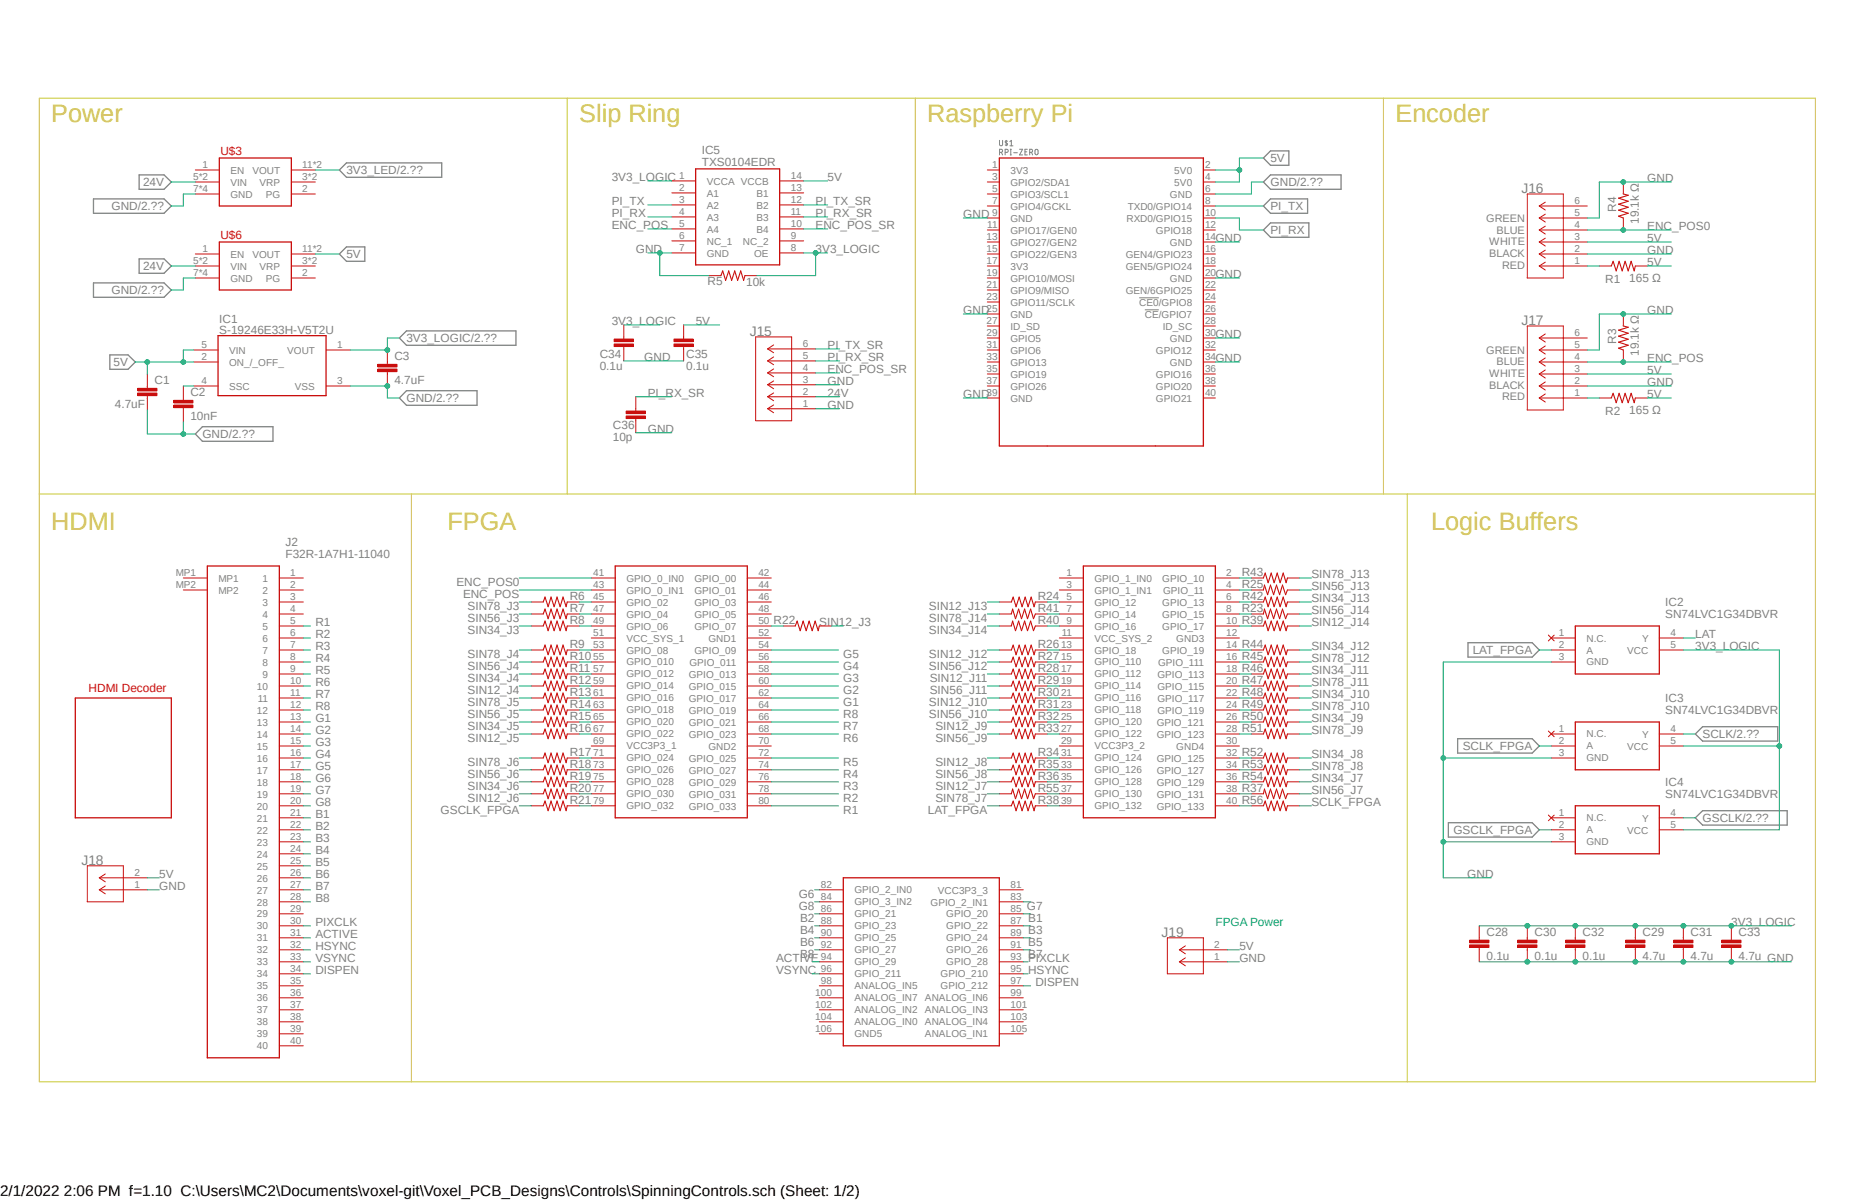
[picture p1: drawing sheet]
<svg xmlns="http://www.w3.org/2000/svg" width="432mm" height="279mm" viewBox="0 0 432 279" stroke-linecap="round" stroke-linejoin="round" font-family="sans-serif">
<defs><g id="words">
<g font-size="5.9" fill="#c8c832">
<text x="11.9" y="28.4">Power</text>
<text x="134.8" y="28.4">Slip Ring</text>
<text x="215.9" y="28.4">Raspberry Pi</text>
<text x="324.8" y="28.4">Encoder</text>
<text x="11.9" y="123.4">HDMI</text>
<text x="104.1" y="123.4">FPGA</text>
<text x="333.2" y="123.4">Logic Buffers</text>
</g>
<text font-size="3.6" x="0" y="278.4">2/1/2022 2:06 PM f=1.10 C:\Users\MC2\Documents\voxel-git\Voxel_PCB_Designs\Controls\SpinningControls.sch (Sheet: 1/2)</text>
<g font-size="3.2" fill="#808080">
<text x="354.2" y="44.9">J16</text>
<text x="354.2" y="75.6">J17</text>
<text x="174.5" y="78.2">J15</text>
<text x="19" y="201.3">J18</text>
<text x="270.4" y="218.1">J19</text>
</g>
<g font-size="2.8" fill="#c90d0c">
<text x="51.3" y="36">U$3</text>
<text x="51.3" y="55.5">U$6</text>
<text x="20.6" y="161.1">HDMI Decoder</text>
</g>
<g font-size="2.8" fill="#808080">
<text x="163.4" y="35.8">IC5</text>
<text x="80.6" y="40.6">3V3_LED/2.??</text>
<text x="163.4" y="38.6">TXS0104EDR</text>
<text x="295.7" y="37.8">5V</text>
<text x="33.3" y="43.3">24V</text>
<text x="142.4" y="42.1">3V3_LOGIC</text>
<text x="142.4" y="47.7">PI_TX</text>
<text x="189.9" y="47.7">PI_TX_SR</text>
<text x="192.7" y="42.1">5V</text>
<text x="295.7" y="43.4">GND/2.??</text>
<text x="383.5" y="42.4">GND</text>
<text x="25.9" y="48.9">GND/2.??</text>
<text x="142.4" y="50.5">PI_RX</text>
<text x="142.4" y="53.3">ENC_POS</text>
<text x="189.9" y="50.5">PI_RX_SR</text>
<text x="189.9" y="53.3">ENC_POS_SR</text>
<text x="224.2" y="50.8">GND</text>
<text x="295.7" y="48.9">PI_TX</text>
<text x="376.2" y="49.4" transform="rotate(-90 376.2 49.4)">R4</text>
<text x="381.5" y="52.2" transform="rotate(-90 381.5 52.2)">19.1k Ω</text>
<text x="383.5" y="53.6">ENC_POS0</text>
<text x="148" y="58.9">GND</text>
<text x="189.9" y="58.9">3V3_LOGIC</text>
<text x="282.9" y="56.3">GND</text>
<text x="295.7" y="54.5">PI_RX</text>
<text x="383.5" y="59.1">GND</text>
<text x="383.5" y="56.3">5V</text>
<text x="33.3" y="62.9">24V</text>
<text x="80.6" y="60.1">5V</text>
<text x="282.9" y="64.7">GND</text>
<text x="373.7" y="65.9">R1</text>
<text x="379.3" y="65.6">165 Ω</text>
<text x="383.5" y="61.9">5V</text>
<text x="25.9" y="68.5">GND/2.??</text>
<text x="164.7" y="66.5">R5</text>
<text x="173.7" y="66.7">10k</text>
<text x="51.1" y="77.7">S-19246E33H-V5T2U</text>
<text x="51.1" y="75.2">IC1</text>
<text x="142.4" y="75.6">3V3_LOGIC</text>
<text x="162" y="75.6">5V</text>
<text x="224.2" y="73.1">GND</text>
<text x="383.5" y="73.1">GND</text>
<text x="91.8" y="83.9">C3</text>
<text x="94.6" y="79.7">3V3_LOGIC/2.??</text>
<text x="139.6" y="83.3">C34</text>
<text x="159.7" y="83.3">C35</text>
<text x="192.7" y="81.2">PI_TX_SR</text>
<text x="282.9" y="78.7">GND</text>
<text x="376.2" y="80.1" transform="rotate(-90 376.2 80.1)">R3</text>
<text x="381.5" y="82.9" transform="rotate(-90 381.5 82.9)">19.1k Ω</text>
<text x="26.5" y="85.3">5V</text>
<text x="36" y="89.5">C1</text>
<text x="91.8" y="89.5">4.7uF</text>
<text x="139.6" y="86.1">0.1u</text>
<text x="149.9" y="84">GND</text>
<text x="159.7" y="86.1">0.1u</text>
<text x="192.7" y="89.6">GND</text>
<text x="192.7" y="84">PI_RX_SR</text>
<text x="192.7" y="86.8">ENC_POS_SR</text>
<text x="282.9" y="84.3">GND</text>
<text x="383.5" y="89.9">GND</text>
<text x="383.5" y="87.1">5V</text>
<text x="383.5" y="84.3">ENC_POS</text>
<text x="26.8" y="95">4.7uF</text>
<text x="44.3" y="92.2">C2</text>
<text x="94.6" y="93.6">GND/2.??</text>
<text x="150.8" y="92.4">PI_RX_SR</text>
<text x="192.7" y="92.4">24V</text>
<text x="192.7" y="95.2">GND</text>
<text x="224.2" y="92.7">GND</text>
<text x="383.5" y="92.7">5V</text>
<text x="44.3" y="97.8">10nF</text>
<text x="142.7" y="99.8">C36</text>
<text x="150.8" y="100.8">GND</text>
<text x="373.7" y="96.6">R2</text>
<text x="379.3" y="96.3">165 Ω</text>
<text x="47.1" y="102">GND/2.??</text>
<text x="142.7" y="102.6">10p</text>
<text x="66.4" y="130">F32R-1A7H1-11040</text>
<text x="66.4" y="127.2">J2</text>
<text x="106.3" y="136.5">ENC_POS0</text>
<text x="289.1" y="134">R43</text>
<text x="289.1" y="136.8">R25</text>
<text x="305.3" y="134.6">SIN78_J13</text>
<text x="305.3" y="137.4">SIN56_J13</text>
<text x="107.8" y="139.3">ENC_POS</text>
<text x="108.8" y="142.1">SIN78_J3</text>
<text x="132.6" y="139.6">R6</text>
<text x="132.6" y="142.4">R7</text>
<text x="216.2" y="142.1">SIN12_J13</text>
<text x="241.6" y="142.4">R41</text>
<text x="241.6" y="139.6">R24</text>
<text x="289" y="139.6">R42</text>
<text x="289.1" y="142.4">R23</text>
<text x="305.3" y="143">SIN56_J14</text>
<text x="305.3" y="140.2">SIN34_J13</text>
<text x="387.6" y="143.9">SN74LVC1G34DBVR</text>
<text x="387.6" y="141.1">IC2</text>
<text x="73.4" y="145.8">R1</text>
<text x="73.4" y="148.5">R2</text>
<text x="108.8" y="147.7">SIN34_J3</text>
<text x="108.8" y="144.9">SIN56_J3</text>
<text x="132.6" y="145.2">R8</text>
<text x="180.1" y="145.2">R22</text>
<text x="190.7" y="145.8">SIN12_J3</text>
<text x="216.2" y="144.9">SIN78_J14</text>
<text x="216.2" y="147.7">SIN34_J14</text>
<text x="241.6" y="145.2">R40</text>
<text x="289.1" y="145.2">R39</text>
<text x="305.3" y="145.8">SIN12_J14</text>
<text x="394.6" y="148.5">LAT</text>
<text x="73.4" y="151.3">R3</text>
<text x="73.4" y="154.1">R4</text>
<text x="108.8" y="153.3">SIN78_J4</text>
<text x="132.6" y="150.8">R9</text>
<text x="132.6" y="153.6">R10</text>
<text x="196.3" y="153.3">G5</text>
<text x="216.2" y="153.3">SIN12_J12</text>
<text x="241.6" y="150.8">R26</text>
<text x="241.6" y="153.6">R27</text>
<text x="289.1" y="150.8">R44</text>
<text x="289.1" y="153.6">R45</text>
<text x="305.3" y="154.1">SIN78_J12</text>
<text x="305.3" y="151.3">SIN34_J12</text>
<text x="342.8" y="152.3">LAT_FPGA</text>
<text x="394.6" y="151.3">3V3_LOGIC</text>
<text x="73.4" y="156.9">R5</text>
<text x="73.4" y="159.7">R6</text>
<text x="108.8" y="158.9">SIN34_J4</text>
<text x="108.8" y="156.1">SIN56_J4</text>
<text x="108.8" y="161.7">SIN12_J4</text>
<text x="132.6" y="156.4">R11</text>
<text x="132.6" y="159.2">R12</text>
<text x="132.6" y="162">R13</text>
<text x="196.3" y="158.9">G3</text>
<text x="196.3" y="161.7">G2</text>
<text x="196.3" y="156.1">G4</text>
<text x="216.2" y="156.1">SIN56_J12</text>
<text x="216.4" y="161.7">SIN56_J11</text>
<text x="216.4" y="158.9">SIN12_J11</text>
<text x="241.6" y="156.4">R28</text>
<text x="241.6" y="159.2">R29</text>
<text x="241.6" y="162">R30</text>
<text x="289.1" y="156.4">R46</text>
<text x="289.1" y="159.2">R47</text>
<text x="289.1" y="162">R48</text>
<text x="305.3" y="159.7">SIN78_J11</text>
<text x="305.3" y="156.9">SIN34_J11</text>
<text x="73.4" y="162.5">R7</text>
<text x="73.4" y="165.3">R8</text>
<text x="108.8" y="164.5">SIN78_J5</text>
<text x="108.8" y="167.3">SIN56_J5</text>
<text x="132.6" y="164.8">R14</text>
<text x="132.6" y="167.6">R15</text>
<text x="196.3" y="167.3">R8</text>
<text x="196.3" y="164.5">G1</text>
<text x="216.2" y="167.3">SIN56_J10</text>
<text x="216.2" y="164.5">SIN12_J10</text>
<text x="241.6" y="164.8">R31</text>
<text x="241.6" y="167.6">R32</text>
<text x="289" y="167.6">R50</text>
<text x="289.1" y="164.8">R49</text>
<text x="305.3" y="165.3">SIN78_J10</text>
<text x="305.3" y="162.5">SIN34_J10</text>
<text x="387.6" y="166.3">SN74LVC1G34DBVR</text>
<text x="387.6" y="163.5">IC3</text>
<text x="73.4" y="168.1">G1</text>
<text x="73.4" y="173.7">G3</text>
<text x="73.4" y="170.9">G2</text>
<text x="108.8" y="170.1">SIN34_J5</text>
<text x="108.8" y="172.8">SIN12_J5</text>
<text x="132.6" y="170.3">R16</text>
<text x="196.3" y="170.1">R7</text>
<text x="196.3" y="172.8">R6</text>
<text x="217.8" y="170.1">SIN12_J9</text>
<text x="217.8" y="172.8">SIN56_J9</text>
<text x="241.6" y="170.3">R33</text>
<text x="289.1" y="170.3">R51</text>
<text x="305.3" y="168.1">SIN34_J9</text>
<text x="305.3" y="170.9">SIN78_J9</text>
<text x="396.3" y="171.9">SCLK/2.??</text>
<text x="73.4" y="179.3">G5</text>
<text x="73.4" y="176.5">G4</text>
<text x="108.8" y="178.4">SIN78_J6</text>
<text x="132.6" y="175.9">R17</text>
<text x="132.6" y="178.7">R18</text>
<text x="196.3" y="178.4">R5</text>
<text x="217.8" y="178.4">SIN12_J8</text>
<text x="241.6" y="175.9">R34</text>
<text x="241.6" y="178.7">R35</text>
<text x="289.1" y="175.9">R52</text>
<text x="289.1" y="178.7">R53</text>
<text x="305.3" y="179.3">SIN78_J8</text>
<text x="305.3" y="176.5">SIN34_J8</text>
<text x="340.5" y="174.6">SCLK_FPGA</text>
<text x="73.4" y="184.8">G7</text>
<text x="73.4" y="182">G6</text>
<text x="108.8" y="184">SIN34_J6</text>
<text x="108.8" y="181.2">SIN56_J6</text>
<text x="132.6" y="181.5">R19</text>
<text x="132.6" y="184.3">R20</text>
<text x="196.3" y="184">R3</text>
<text x="196.3" y="181.2">R4</text>
<text x="217.8" y="184">SIN12_J7</text>
<text x="217.8" y="181.2">SIN56_J8</text>
<text x="241.6" y="181.5">R36</text>
<text x="241.6" y="184.3">R55</text>
<text x="289.1" y="181.5">R54</text>
<text x="289.1" y="184.3">R37</text>
<text x="305.3" y="182">SIN34_J7</text>
<text x="305.3" y="184.8">SIN56_J7</text>
<text x="387.6" y="185.8">SN74LVC1G34DBVR</text>
<text x="387.6" y="183">IC4</text>
<text x="73.4" y="190.4">B1</text>
<text x="73.4" y="187.6">G8</text>
<text x="102.6" y="189.6">GSCLK_FPGA</text>
<text x="108.8" y="186.8">SIN12_J6</text>
<text x="132.6" y="187.1">R21</text>
<text x="196.3" y="189.6">R1</text>
<text x="196.3" y="186.8">R2</text>
<text x="216" y="189.6">LAT_FPGA</text>
<text x="217.8" y="186.8">SIN78_J7</text>
<text x="241.6" y="187.1">R38</text>
<text x="289.1" y="187.1">R56</text>
<text x="305.3" y="187.6">SCLK_FPGA</text>
<text x="396.3" y="191.4">GSCLK/2.??</text>
<text x="73.4" y="196">B3</text>
<text x="73.4" y="193.2">B2</text>
<text x="338.3" y="194.2">GSCLK_FPGA</text>
<text x="73.4" y="201.6">B5</text>
<text x="73.4" y="198.8">B4</text>
<text x="37.1" y="207.2">GND</text>
<text x="37.1" y="204.4">5V</text>
<text x="73.4" y="207.2">B7</text>
<text x="73.4" y="204.4">B6</text>
<text x="73.4" y="210">B8</text>
<text x="185.9" y="209.1">G6</text>
<text x="341.5" y="204.4">GND</text>
<text x="73.4" y="215.6">PIXCLK</text>
<text x="185.9" y="211.9">G8</text>
<text x="186.3" y="214.7">B2</text>
<text x="239" y="211.9">G7</text>
<text x="239.4" y="214.7">B1</text>
<text x="403" y="215.6">3V3_LOGIC</text>
<text x="73.4" y="218.4">ACTIVE</text>
<text x="73.4" y="221.1">HSYNC</text>
<text x="186.3" y="217.5">B4</text>
<text x="186.3" y="220.3">B6</text>
<text x="239.4" y="217.5">B3</text>
<text x="239.4" y="220.3">B5</text>
<text x="288.5" y="221.1">5V</text>
<text x="346" y="217.9">C28</text>
<text x="357.2" y="217.9">C30</text>
<text x="368.4" y="217.9">C32</text>
<text x="382.4" y="217.9">C29</text>
<text x="393.5" y="217.9">C31</text>
<text x="404.7" y="217.9">C33</text>
<text x="73.4" y="223.9">VSYNC</text>
<text x="73.4" y="226.7">DISPEN</text>
<text x="180.7" y="223.9">ACTIVE</text>
<text x="180.7" y="226.7">VSYNC</text>
<text x="186.3" y="223.1">B8</text>
<text x="239.3" y="223.9">PIXCLK</text>
<text x="239.3" y="226.7">HSYNC</text>
<text x="239.4" y="223.1">B7</text>
<text x="288.5" y="223.9">GND</text>
<text x="346" y="223.5">0.1u</text>
<text x="382.4" y="223.5">4.7u</text>
<text x="411.4" y="223.9">GND</text>
<text x="241" y="229.5">DISPEN</text>
</g>
<text font-size="2.8" fill="#0dab76" x="282.9" y="215.6">FPGA Power</text>
<g font-size="2.5" fill="#808080">
<text x="346" y="51.7">GREEN</text>
<text x="346.6" y="57.1">WHITE</text>
<text x="346.7" y="59.8">BLACK</text>
<text x="348.4" y="54.4">BLUE</text>
<text x="349.6" y="62.5">RED</text>
<text x="346" y="82.4">GREEN</text>
<text x="346.6" y="87.8">WHITE</text>
<text x="348.4" y="85.1">BLUE</text>
<text x="346.7" y="90.5">BLACK</text>
<text x="349.6" y="93.2">RED</text>
</g>
<g font-size="2.3" fill="#808080">
<text x="45" y="42">5*2</text>
<text x="47.2" y="39.2">1</text>
<text x="53.6" y="40.4">EN</text>
<text x="58.8" y="40.5">VOUT</text>
<text x="70.4" y="39.2">11*2</text>
<text x="70.4" y="42">3*2</text>
<text x="158.1" y="41.7">1</text>
<text x="184.1" y="41.7">14</text>
<text x="230.9" y="39.2">1</text>
<text x="230.9" y="42">3</text>
<text x="235.2" y="40.4">3V3</text>
<text x="273.4" y="40.5">5V0</text>
<text x="280.5" y="39.2">2</text>
<text x="280.5" y="42">4</text>
<text x="45" y="44.8">7*4</text>
<text x="53.6" y="43.2">VIN</text>
<text x="53.6" y="46">GND</text>
<text x="60.4" y="43.3">VRP</text>
<text x="61.8" y="46.1">PG</text>
<text x="70.4" y="44.8">2</text>
<text x="158.1" y="44.5">2</text>
<text x="158.1" y="47.3">3</text>
<text x="164.5" y="43">VCCA VCCB</text>
<text x="164.5" y="45.8">A1</text>
<text x="176.1" y="45.8">B1</text>
<text x="184.1" y="44.5">13</text>
<text x="184.1" y="47.3">12</text>
<text x="230.9" y="44.8">5</text>
<text x="230.9" y="47.6">7</text>
<text x="235.2" y="43.2">GPIO2/SDA1</text>
<text x="235.2" y="46">GPIO3/SCL1</text>
<text x="272.3" y="46.1">GND</text>
<text x="273.4" y="43.3">5V0</text>
<text x="280.5" y="44.8">6</text>
<text x="280.5" y="47.6">8</text>
<text x="366.5" y="47.6">6</text>
<text x="158.1" y="50.1">4</text>
<text x="158.1" y="52.9">5</text>
<text x="164.5" y="48.6">A2</text>
<text x="164.5" y="51.4">A3</text>
<text x="176.1" y="48.6">B2</text>
<text x="176.1" y="51.4">B3</text>
<text x="184.1" y="50.1">11</text>
<text x="184.1" y="52.9">10</text>
<text x="229.8" y="53.2">11</text>
<text x="230.9" y="50.4">9</text>
<text x="235.2" y="48.8">GPIO4/GCKL</text>
<text x="235.2" y="51.6">GND</text>
<text x="262.3" y="51.6">RXD0/GPIO15</text>
<text x="262.6" y="48.9">TXD0/GPIO14</text>
<text x="280.5" y="50.4">10</text>
<text x="280.5" y="53.2">12</text>
<text x="366.5" y="53.2">4</text>
<text x="366.5" y="50.4">5</text>
<text x="47.2" y="58.8">1</text>
<text x="53.6" y="60">EN</text>
<text x="70.4" y="58.8">11*2</text>
<text x="158.1" y="55.7">6</text>
<text x="158.1" y="58.5">7</text>
<text x="164.5" y="54.1">A4</text>
<text x="164.5" y="56.9">NC_1</text>
<text x="164.5" y="59.7">GND</text>
<text x="172.9" y="56.9">NC_2</text>
<text x="175.6" y="59.7">OE</text>
<text x="176.1" y="54.1">B4</text>
<text x="184.1" y="55.7">9</text>
<text x="184.1" y="58.5">8</text>
<text x="229.6" y="56">13</text>
<text x="229.6" y="58.8">15</text>
<text x="235.2" y="54.4">GPIO17/GEN0</text>
<text x="235.2" y="57.2">GPIO27/GEN2</text>
<text x="235.2" y="60">GPIO22/GEN3</text>
<text x="269.1" y="54.4">GPIO18</text>
<text x="272.3" y="57.2">GND</text>
<text x="280.5" y="56">14</text>
<text x="280.5" y="58.8">16</text>
<text x="366.5" y="58.8">2</text>
<text x="366.5" y="56">3</text>
<text x="45" y="61.6">5*2</text>
<text x="45" y="64.3">7*4</text>
<text x="53.6" y="62.8">VIN</text>
<text x="53.6" y="65.6">GND</text>
<text x="58.8" y="60">VOUT</text>
<text x="60.4" y="62.8">VRP</text>
<text x="61.8" y="65.6">PG</text>
<text x="70.4" y="61.6">3*2</text>
<text x="70.4" y="64.3">2</text>
<text x="229.6" y="61.6">17</text>
<text x="229.6" y="64.3">19</text>
<text x="235.2" y="62.8">3V3</text>
<text x="235.2" y="65.6">GPIO10/MOSI</text>
<text x="262" y="60">GEN4/GPIO23</text>
<text x="262" y="62.8">GEN5/GPIO24</text>
<text x="272.3" y="65.6">GND</text>
<text x="280.5" y="61.6">18</text>
<text x="280.5" y="64.3">20</text>
<text x="366.5" y="61.6">1</text>
<text x="229.6" y="67.1">21</text>
<text x="229.6" y="69.9">23</text>
<text x="235.2" y="68.4">GPIO9/MISO</text>
<text x="235.2" y="71.2">GPIO11/SCLK</text>
<text x="262" y="68.4">GEN/6GPIO25</text>
<text x="265.2" y="71.2">CE0/GPIO8</text>
<text x="280.5" y="67.1">22</text>
<text x="280.5" y="69.9">24</text>
<text x="229.6" y="72.7">25</text>
<text x="229.6" y="75.5">27</text>
<text x="235.2" y="74">GND</text>
<text x="235.2" y="76.8">ID_SD</text>
<text x="266.5" y="74">CE/GPIO7</text>
<text x="270.6" y="76.8">ID_SC</text>
<text x="280.5" y="72.7">26</text>
<text x="280.5" y="75.5">28</text>
<text x="46.9" y="83.9">2</text>
<text x="46.9" y="81.1">5</text>
<text x="53.3" y="82.3">VIN</text>
<text x="66.8" y="82.3">VOUT</text>
<text x="78.5" y="81.1">1</text>
<text x="186.9" y="83.6">5</text>
<text x="186.9" y="80.8">6</text>
<text x="229.6" y="78.3">29</text>
<text x="229.6" y="81.1">31</text>
<text x="229.6" y="83.9">33</text>
<text x="235.2" y="79.5">GPIO5</text>
<text x="235.2" y="82.3">GPIO6</text>
<text x="269.1" y="82.3">GPIO12</text>
<text x="272.3" y="79.5">GND</text>
<text x="280.5" y="78.3">30</text>
<text x="280.5" y="81.1">32</text>
<text x="280.5" y="83.9">34</text>
<text x="366.5" y="83.9">4</text>
<text x="366.5" y="81.1">5</text>
<text x="366.5" y="78.3">6</text>
<text x="46.9" y="89.5">4</text>
<text x="53.3" y="85.1">ON_/_OFF_</text>
<text x="78.5" y="89.5">3</text>
<text x="186.9" y="89.2">3</text>
<text x="186.9" y="86.4">4</text>
<text x="229.6" y="86.7">35</text>
<text x="229.6" y="89.5">37</text>
<text x="235.2" y="85.1">GPIO13</text>
<text x="235.2" y="87.9">GPIO19</text>
<text x="269.1" y="87.9">GPIO16</text>
<text x="272.3" y="85.1">GND</text>
<text x="280.5" y="86.7">36</text>
<text x="280.5" y="89.5">38</text>
<text x="366.5" y="89.5">2</text>
<text x="366.5" y="86.7">3</text>
<text x="53.3" y="90.7">SSC</text>
<text x="68.6" y="90.7">VSS</text>
<text x="186.9" y="94.8">1</text>
<text x="186.9" y="92">2</text>
<text x="229.6" y="92.3">39</text>
<text x="235.2" y="90.7">GPIO26</text>
<text x="235.2" y="93.5">GND</text>
<text x="269.1" y="90.7">GPIO20</text>
<text x="269.1" y="93.5">GPIO21</text>
<text x="280.5" y="92.3">40</text>
<text x="366.5" y="92.3">1</text>
<text x="40.9" y="134.2">MP1</text>
<text x="40.9" y="137">MP2</text>
<text x="50.8" y="135.4">MP1</text>
<text x="61.1" y="135.4">1</text>
<text x="67.6" y="134.2">1</text>
<text x="67.6" y="137">2</text>
<text x="138.1" y="134.2">41</text>
<text x="138.1" y="137">43</text>
<text x="145.8" y="135.4">GPIO_0_IN0</text>
<text x="161.6" y="135.4">GPIO_00</text>
<text x="176.5" y="134.2">42</text>
<text x="176.5" y="137">44</text>
<text x="248.3" y="134.2">1</text>
<text x="248.3" y="137">3</text>
<text x="254.8" y="135.4">GPIO_1_IN0</text>
<text x="270.6" y="135.4">GPIO_10</text>
<text x="285.5" y="134.2">2</text>
<text x="285.5" y="137">4</text>
<text x="50.8" y="138.2">MP2</text>
<text x="61.1" y="138.2">2</text>
<text x="61.1" y="141">3</text>
<text x="61.1" y="143.8">4</text>
<text x="67.6" y="139.8">3</text>
<text x="67.6" y="142.6">4</text>
<text x="138.1" y="139.8">45</text>
<text x="138.1" y="142.6">47</text>
<text x="145.8" y="138.2">GPIO_0_IN1</text>
<text x="145.8" y="141">GPIO_02</text>
<text x="145.8" y="143.8">GPIO_04</text>
<text x="161.6" y="138.2">GPIO_01</text>
<text x="161.6" y="141">GPIO_03</text>
<text x="161.6" y="143.8">GPIO_05</text>
<text x="176.5" y="139.8">46</text>
<text x="176.5" y="142.6">48</text>
<text x="248.3" y="139.8">5</text>
<text x="248.3" y="142.6">7</text>
<text x="254.8" y="138.2">GPIO_1_IN1</text>
<text x="254.8" y="141">GPIO_12</text>
<text x="254.8" y="143.8">GPIO_14</text>
<text x="270.6" y="141">GPIO_13</text>
<text x="270.6" y="143.8">GPIO_15</text>
<text x="270.7" y="138.2">GPIO_11</text>
<text x="285.5" y="139.8">6</text>
<text x="285.5" y="142.6">8</text>
<text x="61.1" y="146.6">5</text>
<text x="61.1" y="149.4">6</text>
<text x="67.6" y="145.4">5</text>
<text x="67.6" y="148.1">6</text>
<text x="138.1" y="145.4">49</text>
<text x="138.1" y="148.1">51</text>
<text x="145.8" y="146.6">GPIO_06</text>
<text x="145.8" y="149.4">VCC_SYS_1</text>
<text x="161.6" y="146.6">GPIO_07</text>
<text x="164.9" y="149.4">GND1</text>
<text x="176.5" y="145.4">50</text>
<text x="176.5" y="148.1">52</text>
<text x="247.1" y="148.1">11</text>
<text x="248.3" y="145.4">9</text>
<text x="254.8" y="146.6">GPIO_16</text>
<text x="254.8" y="149.4">VCC_SYS_2</text>
<text x="270.6" y="146.6">GPIO_17</text>
<text x="273.8" y="149.4">GND3</text>
<text x="285.5" y="145.4">10</text>
<text x="285.5" y="148.1">12</text>
<text x="362.8" y="148.1">1</text>
<text x="369.3" y="149.4">N.C.</text>
<text x="382.2" y="149.4">Y</text>
<text x="388.8" y="148.1">4</text>
<text x="61.1" y="152.2">7</text>
<text x="61.1" y="155">8</text>
<text x="67.6" y="150.9">7</text>
<text x="67.6" y="153.7">8</text>
<text x="138.1" y="150.9">53</text>
<text x="138.1" y="153.7">55</text>
<text x="145.8" y="152.2">GPIO_08</text>
<text x="145.8" y="154.9">GPIO_010</text>
<text x="160.5" y="155">GPIO_011</text>
<text x="161.6" y="152.2">GPIO_09</text>
<text x="176.5" y="150.9">54</text>
<text x="176.5" y="153.7">56</text>
<text x="247" y="150.9">13</text>
<text x="247" y="153.7">15</text>
<text x="254.8" y="152.2">GPIO_18</text>
<text x="254.8" y="154.9">GPIO_110</text>
<text x="269.6" y="155">GPIO_111</text>
<text x="270.6" y="152.2">GPIO_19</text>
<text x="285.5" y="150.9">14</text>
<text x="285.5" y="153.7">16</text>
<text x="362.8" y="150.9">2</text>
<text x="362.8" y="153.7">3</text>
<text x="369.3" y="152.2">A</text>
<text x="369.3" y="154.9">GND</text>
<text x="378.8" y="152.2">VCC</text>
<text x="388.8" y="150.9">5</text>
<text x="59.8" y="160.6">10</text>
<text x="61.1" y="157.8">9</text>
<text x="67.6" y="156.5">9</text>
<text x="67.6" y="159.3">10</text>
<text x="138.1" y="156.5">57</text>
<text x="138.1" y="159.3">59</text>
<text x="145.8" y="157.7">GPIO_012</text>
<text x="145.8" y="160.5">GPIO_014</text>
<text x="160.3" y="157.8">GPIO_013</text>
<text x="160.3" y="160.6">GPIO_015</text>
<text x="176.5" y="156.5">58</text>
<text x="176.5" y="159.3">60</text>
<text x="247" y="156.5">17</text>
<text x="247" y="159.3">19</text>
<text x="254.8" y="157.7">GPIO_112</text>
<text x="254.8" y="160.5">GPIO_114</text>
<text x="269.4" y="157.8">GPIO_113</text>
<text x="269.4" y="160.6">GPIO_115</text>
<text x="285.5" y="156.5">18</text>
<text x="285.5" y="159.3">20</text>
<text x="59.8" y="166.2">12</text>
<text x="60" y="163.4">11</text>
<text x="67.6" y="162.1">11</text>
<text x="67.6" y="164.9">12</text>
<text x="67.6" y="167.7">13</text>
<text x="138.1" y="162.1">61</text>
<text x="138.1" y="164.9">63</text>
<text x="138.1" y="167.7">65</text>
<text x="145.8" y="163.3">GPIO_016</text>
<text x="145.8" y="166.1">GPIO_018</text>
<text x="160.3" y="163.4">GPIO_017</text>
<text x="160.3" y="166.2">GPIO_019</text>
<text x="176.5" y="162.1">62</text>
<text x="176.5" y="164.9">64</text>
<text x="176.5" y="167.7">66</text>
<text x="247" y="162.1">21</text>
<text x="247" y="164.9">23</text>
<text x="247" y="167.7">25</text>
<text x="254.8" y="163.3">GPIO_116</text>
<text x="254.8" y="166.1">GPIO_118</text>
<text x="269.4" y="163.4">GPIO_117</text>
<text x="269.4" y="166.2">GPIO_119</text>
<text x="285.5" y="162.1">22</text>
<text x="285.5" y="164.9">24</text>
<text x="285.5" y="167.7">26</text>
<text x="59.8" y="169">13</text>
<text x="59.8" y="171.7">14</text>
<text x="67.6" y="170.5">14</text>
<text x="67.6" y="173.3">15</text>
<text x="138.1" y="170.5">67</text>
<text x="138.1" y="173.3">69</text>
<text x="145.8" y="168.9">GPIO_020</text>
<text x="145.8" y="171.7">GPIO_022</text>
<text x="160.3" y="169">GPIO_021</text>
<text x="160.3" y="171.7">GPIO_023</text>
<text x="176.5" y="170.5">68</text>
<text x="176.5" y="173.3">70</text>
<text x="247" y="170.5">27</text>
<text x="247" y="173.3">29</text>
<text x="254.8" y="168.9">GPIO_120</text>
<text x="254.8" y="171.7">GPIO_122</text>
<text x="269.2" y="169">GPIO_121</text>
<text x="269.2" y="171.7">GPIO_123</text>
<text x="285.5" y="170.5">28</text>
<text x="285.5" y="173.3">30</text>
<text x="362.8" y="170.5">1</text>
<text x="362.8" y="173.3">2</text>
<text x="369.3" y="171.7">N.C.</text>
<text x="382.2" y="171.7">Y</text>
<text x="388.8" y="170.5">4</text>
<text x="388.8" y="173.3">5</text>
<text x="59.8" y="174.5">15</text>
<text x="59.8" y="177.3">16</text>
<text x="67.6" y="176.1">16</text>
<text x="67.6" y="178.9">17</text>
<text x="138.1" y="176.1">71</text>
<text x="138.1" y="178.9">73</text>
<text x="145.8" y="174.5">VCC3P3_1</text>
<text x="145.8" y="177.3">GPIO_024</text>
<text x="160.3" y="177.3">GPIO_025</text>
<text x="164.9" y="174.5">GND2</text>
<text x="176.5" y="176.1">72</text>
<text x="176.5" y="178.9">74</text>
<text x="247" y="176.1">31</text>
<text x="247" y="178.9">33</text>
<text x="254.8" y="174.5">VCC3P3_2</text>
<text x="254.8" y="177.3">GPIO_124</text>
<text x="269.2" y="177.3">GPIO_125</text>
<text x="273.8" y="174.5">GND4</text>
<text x="285.5" y="176.1">32</text>
<text x="285.5" y="178.9">34</text>
<text x="362.8" y="176.1">3</text>
<text x="369.3" y="174.5">A</text>
<text x="369.3" y="177.3">GND</text>
<text x="378.8" y="174.5">VCC</text>
<text x="59.8" y="180.1">17</text>
<text x="59.8" y="182.9">18</text>
<text x="59.8" y="185.7">19</text>
<text x="67.6" y="181.7">18</text>
<text x="67.6" y="184.4">19</text>
<text x="138.1" y="181.7">75</text>
<text x="138.1" y="184.4">77</text>
<text x="145.8" y="180.1">GPIO_026</text>
<text x="145.8" y="182.9">GPIO_028</text>
<text x="145.8" y="185.7">GPIO_030</text>
<text x="160.3" y="180.1">GPIO_027</text>
<text x="160.3" y="182.9">GPIO_029</text>
<text x="160.3" y="185.7">GPIO_031</text>
<text x="176.5" y="181.7">76</text>
<text x="176.5" y="184.4">78</text>
<text x="247" y="181.7">35</text>
<text x="247" y="184.4">37</text>
<text x="254.8" y="180.1">GPIO_126</text>
<text x="254.8" y="182.9">GPIO_128</text>
<text x="254.8" y="185.7">GPIO_130</text>
<text x="269.2" y="180.1">GPIO_127</text>
<text x="269.2" y="182.9">GPIO_129</text>
<text x="269.2" y="185.7">GPIO_131</text>
<text x="285.5" y="181.7">36</text>
<text x="285.5" y="184.4">38</text>
<text x="59.8" y="188.5">20</text>
<text x="59.8" y="191.3">21</text>
<text x="67.6" y="187.2">20</text>
<text x="67.6" y="190">21</text>
<text x="138.1" y="187.2">79</text>
<text x="145.8" y="188.5">GPIO_032</text>
<text x="160.3" y="188.5">GPIO_033</text>
<text x="176.5" y="187.2">80</text>
<text x="247" y="187.2">39</text>
<text x="254.8" y="188.5">GPIO_132</text>
<text x="269.2" y="188.5">GPIO_133</text>
<text x="285.5" y="187.2">40</text>
<text x="362.8" y="190">1</text>
<text x="369.3" y="191.3">N.C.</text>
<text x="382.2" y="191.3">Y</text>
<text x="388.8" y="190">4</text>
<text x="59.8" y="194.1">22</text>
<text x="59.8" y="196.9">23</text>
<text x="67.6" y="192.8">22</text>
<text x="67.6" y="195.6">23</text>
<text x="362.8" y="192.8">2</text>
<text x="362.8" y="195.6">3</text>
<text x="369.3" y="194.1">A</text>
<text x="369.3" y="196.9">GND</text>
<text x="378.8" y="194.1">VCC</text>
<text x="388.8" y="192.8">5</text>
<text x="59.8" y="199.7">24</text>
<text x="59.8" y="202.5">25</text>
<text x="67.6" y="198.4">24</text>
<text x="67.6" y="201.2">25</text>
<text x="31.3" y="206.8">1</text>
<text x="31.3" y="204">2</text>
<text x="59.8" y="205.3">26</text>
<text x="59.8" y="208.1">27</text>
<text x="67.6" y="204">26</text>
<text x="67.6" y="206.8">27</text>
<text x="67.6" y="209.6">28</text>
<text x="191.1" y="206.8">82</text>
<text x="191.1" y="209.6">84</text>
<text x="198.9" y="208">GPIO_2_IN0</text>
<text x="218.3" y="208.1">VCC3P3_3</text>
<text x="235.2" y="206.8">81</text>
<text x="235.2" y="209.6">83</text>
<text x="59.8" y="210.9">28</text>
<text x="59.8" y="213.6">29</text>
<text x="67.6" y="212.4">29</text>
<text x="67.6" y="215.2">30</text>
<text x="191.1" y="212.4">86</text>
<text x="191.1" y="215.2">88</text>
<text x="198.9" y="210.8">GPIO_3_IN2</text>
<text x="198.9" y="213.6">GPIO_21</text>
<text x="216.6" y="210.9">GPIO_2_IN1</text>
<text x="220.3" y="213.6">GPIO_20</text>
<text x="235.2" y="212.4">85</text>
<text x="235.2" y="215.2">87</text>
<text x="59.8" y="216.4">30</text>
<text x="59.8" y="219.2">31</text>
<text x="59.8" y="222">32</text>
<text x="67.6" y="218">31</text>
<text x="67.6" y="220.8">32</text>
<text x="191.1" y="218">90</text>
<text x="191.1" y="220.8">92</text>
<text x="198.9" y="216.4">GPIO_23</text>
<text x="198.9" y="219.2">GPIO_25</text>
<text x="198.9" y="222">GPIO_27</text>
<text x="220.3" y="216.4">GPIO_22</text>
<text x="220.3" y="219.2">GPIO_24</text>
<text x="220.3" y="222">GPIO_26</text>
<text x="235.2" y="218">89</text>
<text x="235.2" y="220.8">91</text>
<text x="282.7" y="220.8">2</text>
<text x="59.8" y="224.8">33</text>
<text x="59.8" y="227.6">34</text>
<text x="67.6" y="223.6">33</text>
<text x="67.6" y="226.4">34</text>
<text x="191.1" y="223.6">94</text>
<text x="191.1" y="226.4">96</text>
<text x="198.9" y="224.8">GPIO_29</text>
<text x="198.9" y="227.6">GPIO_211</text>
<text x="219" y="227.6">GPIO_210</text>
<text x="220.3" y="224.8">GPIO_28</text>
<text x="235.2" y="223.6">93</text>
<text x="235.2" y="226.4">95</text>
<text x="282.7" y="223.6">1</text>
<text x="59.8" y="230.4">35</text>
<text x="59.8" y="233.2">36</text>
<text x="67.6" y="229.2">35</text>
<text x="67.6" y="231.9">36</text>
<text x="189.8" y="231.9">100</text>
<text x="191.1" y="229.2">98</text>
<text x="198.9" y="230.4">ANALOG_IN5</text>
<text x="198.9" y="233.2">ANALOG_IN7</text>
<text x="215.3" y="233.2">ANALOG_IN6</text>
<text x="219" y="230.4">GPIO_212</text>
<text x="235.2" y="229.2">97</text>
<text x="235.2" y="231.9">99</text>
<text x="59.8" y="236">37</text>
<text x="59.8" y="238.8">38</text>
<text x="67.6" y="234.7">37</text>
<text x="67.6" y="237.5">38</text>
<text x="189.8" y="234.7">102</text>
<text x="189.8" y="237.5">104</text>
<text x="198.9" y="236">ANALOG_IN2</text>
<text x="198.9" y="238.8">ANALOG_IN0</text>
<text x="215.3" y="236">ANALOG_IN3</text>
<text x="215.3" y="238.8">ANALOG_IN4</text>
<text x="235.2" y="234.7">101</text>
<text x="235.2" y="237.5">103</text>
<text x="59.8" y="241.6">39</text>
<text x="59.8" y="244.4">40</text>
<text x="67.6" y="240.3">39</text>
<text x="67.6" y="243.1">40</text>
<text x="189.8" y="240.3">106</text>
<text x="198.9" y="241.6">GND5</text>
<text x="215.3" y="241.6">ANALOG_IN1</text>
<text x="235.2" y="240.3">105</text>
</g>
</g></defs>
<path d="M9.1 22.4l413.6 229.6M422.7 22.4l-413.6 229.6" fill="none" stroke="#fff" stroke-width=".23"/>
<path d="M9.1 22.9h413.5v229h-413.5zM132 22.9v92.1M213.1 22.9v92.1M322 22.9v92.1M9.1 115h413.5M95.8 115v136.9M327.6 115v136.9" fill="none" stroke="#c8c832" stroke-width=".23"/>
<g fill="none" stroke="#808080" stroke-width=".23">
<path d="M232.7 32.7v1.1l.3 .2 .3-.2 .1-1.1M232.7 35.5h.3M233 35.5l.3-.2v-.4l-.6-.1v1.3M233.1 35.5l.3 .6M234 35.5l.7-.2-.2-.5h-.5v1.3M234.2 32.7v1.3M234.5 32.9h-.5v.2l.4 .3 .1 .3-.1 .1-.4-.1M235.1 33l.3-.3v1.3M235.1 34h.7M235.2 34.8h.2M235.2 36.1h.2M235.3 34.8v1.3"/>
<path d="M236 35.6h.8M237.3 34.8h.7l-.7 1.3h.7M238.6 35.3h.4M239.1 34.8h-.5v1.3h.5M239.7 35.5l.6-.2-.1-.5h-.5v1.3M240.1 35.5l.3 .6M241 34.9l.3-.1 .3 .1v1l-.3 .2-.3-.2zM265.2 69.3h4.5M266.5 72.1h3.2"/>
</g>
<g fill="none" stroke="#808080" stroke-width=".3">
<path d="M80.6 37.9h22.2v3.4h-22.2l-1.6-1.7zM294.1 36.8l1.6-1.7h4.3v3.4h-4.3zM21.8 46.3h16.4l1.7 1.7-1.7 1.7h-16.4zM32.4 40.7h5.8l1.7 1.7-1.7 1.7h-5.8zM80.6 57.5h4.3v3.3h-4.3l-1.6-1.7zM294.1 53.6l1.6-1.7h9v3.3h-9zM295.7 40.7h16.5v3.4h-16.5l-1.6-1.7zM295.7 46.3h8.7v3.4h-8.7l-1.6-1.7zM21.8 65.9h16.4l1.7 1.6-1.7 1.7h-16.4zM32.4 60.3h5.8l1.7 1.6-1.7 1.7h-5.8zM93 78.7l1.6-1.7h25.5v3.4h-25.5zM25.6 82.6h4.2l1.7 1.7-1.7 1.7h-4.2z"/>
<path d="M47.1 99.4h16.4v3.3h-16.4l-1.6-1.7zM94.6 91h16.4v3.4h-16.4l-1.6-1.7zM341.7 149.6h15l1.6 1.7-1.6 1.7h-15zM339.3 172h17.4l1.6 1.7-1.6 1.6h-17.4zM394.6 170.9l1.7-1.7h17.5v3.4h-17.5zM337.1 191.6h19.6l1.6 1.6-1.6 1.7h-19.6zM394.6 190.4l1.7-1.6h19.7v3.3h-19.7z"/>
</g>
<path d="M51.1 36.8h16.7v11.2h-16.7zM232.6 36.8h47.5v67h-47.5zM51.1 56.3h16.7v11.2h-16.7zM50.8 78.1h25.1v14h-25.1zM17.5 162.5h22.4v27.9h-22.4z" fill="none" stroke="#c90d0c" stroke-width=".3"/>
<g fill="none" stroke="#c90d0c" stroke-width=".23">
<path d="M45.5 39.6h5.6M67.8 39.6h5.6M229.8 39.6h2.8M280.1 39.6h2.8M45.5 42.4h5.6M45.5 45.2h5.6M45.5 59.1h5.6M67.8 42.4h5.6M67.8 45.2h5.6M67.8 59.1h5.6M229.8 42.4h2.8M229.8 45.2h2.8"/>
<path d="M229.8 48h2.8M229.8 50.8h2.8M229.8 53.6h2.8M229.8 56.3h2.8M229.8 59.1h2.8M280.1 42.4h2.8M280.1 45.2h2.8M280.1 48h2.8M280.1 50.8h2.8M280.1 53.6h2.8M280.1 56.3h2.8M280.1 59.1h2.8"/>
<path d="M45.5 61.9h5.6M45.5 64.7h5.6M67.8 61.9h5.6M67.8 64.7h5.6M229.8 61.9h2.8M229.8 64.7h2.8M229.8 67.5h2.8M229.8 70.3h2.8M229.8 73.1h2.8M229.8 75.9h2.8M229.8 78.7h2.8M280.1 61.9h2.8"/>
<path d="M280.1 64.7h2.8M280.1 67.5h2.8M280.1 70.3h2.8M280.1 73.1h2.8M280.1 75.9h2.8M280.1 78.7h2.8M34.3 89.9v.5M34.3 92.1v.6M45.2 81.5h5.6M45.2 84.3h5.6M45.2 89.9h5.6M75.9 81.5h5.6"/>
<path d="M75.9 89.9h5.6M229.8 81.5h2.8M229.8 84.3h2.8M229.8 87.1h2.8M229.8 89.9h2.8M229.8 92.7h2.8M280.1 81.5h2.8M280.1 84.3h2.8M280.1 87.1h2.8M280.1 89.9h2.8M280.1 92.7h2.8"/>
</g>
<path d="M32 91.5h4.5v.6h-4.5z" fill-rule="evenodd" fill="#c90d0c"/>
<path d="M32 91.5h4.5v.6h-4.5z" fill="none" stroke="#c90d0c" stroke-width=".23"/>
<path d="M32 90.4h4.5v.6h-4.5z" fill-rule="evenodd" fill="#c90d0c"/>
<path d="M32 90.4h4.5v.6h-4.5zM34.3 87.1v2.8M34.3 92.7v2.8M42.7 92.7v.5M42.7 94.9v.6" fill="none" stroke="#c90d0c" stroke-width=".23"/>
<path d="M40.4 94.3h4.5v.6h-4.5z" fill-rule="evenodd" fill="#c90d0c"/>
<path d="M40.4 94.3h4.5v.6h-4.5z" fill="none" stroke="#c90d0c" stroke-width=".23"/>
<path d="M40.4 93.2h4.5v.6h-4.5z" fill-rule="evenodd" fill="#c90d0c"/>
<path d="M40.4 93.2h4.5v.6h-4.5zM42.7 89.9v2.8M42.7 95.5v2.8M90.2 84.3v.5M90.2 86.5v.6" fill="none" stroke="#c90d0c" stroke-width=".23"/>
<path d="M87.9 85.9h4.5v.6h-4.5z" fill-rule="evenodd" fill="#c90d0c"/>
<path d="M87.9 85.9h4.5v.6h-4.5z" fill="none" stroke="#c90d0c" stroke-width=".23"/>
<path d="M87.9 84.8h4.5v.6h-4.5z" fill-rule="evenodd" fill="#c90d0c"/>
<g fill="none" stroke="#c90d0c" stroke-width=".23">
<path d="M355.5 45.2h8.4v19.5h-8.4zM358.3 59.1h11.2M358.3 56.3h11.2M358.3 53.6h11.2M358.3 50.8h11.2M358.3 48h11.2M358.3 59.1l1.4 1M358.3 56.3l1.4 1M358.3 53.6l1.4 .9M358.3 50.8l1.4 .9M358.3 48l1.4 .9M359.7 58.3l-1.4 .8"/>
<path d="M359.7 55.5l-1.4 .8M359.7 52.7l-1.4 .9M359.7 49.9l-1.4 .9M359.7 47.1l-1.4 .9M377.9 42.4v2.8M377.9 50.8v2.8M175.9 78.4h8.4v19.6h-8.4zM355.5 75.9h8.4v19.6h-8.4zM358.3 78.7h11.2M358.3 78.7l1.4 .9M358.3 61.9h11.2M358.3 61.9l1.4 1"/>
<path d="M359.7 77.8l-1.4 .9M359.7 61l-1.4 .9M372.3 61.9h2.8M377.9 73.1v2.8M380.7 61.9h2.8M87.9 84.8h4.5v.6h-4.5zM90.2 81.5v2.8M90.2 87.1v2.8M178.7 95.2h11.2M178.7 92.4h11.2M178.7 89.6h11.2M178.7 86.8h11.2"/>
<path d="M178.7 84h11.2M178.7 81.2h11.2M178.7 95.2l1.4 .9M178.7 92.4l1.4 .9M178.7 89.6l1.4 .9M178.7 86.8l1.4 .9M178.7 84l1.4 .9M178.7 81.2l1.4 .9M180.1 94.3l-1.4 .9M180.1 91.5l-1.4 .9M180.1 88.7l-1.4 .9M180.1 85.9l-1.4 .9"/>
<path d="M180.1 83.1l-1.4 .9M180.1 80.3l-1.4 .9M358.3 92.7h11.2M358.3 89.9h11.2M358.3 87.1h11.2M358.3 84.3h11.2M358.3 81.5h11.2M358.3 92.7l1.4 .9M358.3 89.9l1.4 .9M358.3 87.1l1.4 .9M358.3 84.3l1.4 .9M358.3 81.5l1.4 .9"/>
<path d="M359.7 91.7l-1.4 1M359.7 88.9l-1.4 1M359.7 86.1l-1.4 1M359.7 83.4l-1.4 .9M359.7 80.6l-1.4 .9M372.3 92.7h2.8M377.9 81.5v2.8M380.7 92.7h2.8M42.7 134.6h5.6M42.7 137.4h5.6M65 134.6h5.6M65 137.4h5.6"/>
<path d="M137.6 134.6h5.6M137.6 137.4h5.6M173.9 134.6h5.6M173.9 137.4h5.6M246.6 134.6h5.6M246.6 137.4h5.6M282.9 134.6h5.6M282.9 137.4h5.6M65 140.2h5.6M65 143h5.6M65 145.8h5.6M65 148.5h5.6"/>
<path d="M65 151.3h5.6M65 154.1h5.6M65 156.9h5.6M65 159.7h5.6M137.6 140.2h5.6M137.6 143h5.6M137.6 145.8h5.6M137.6 148.5h5.6M137.6 151.3h5.6M137.6 154.1h5.6M137.6 156.9h5.6M137.6 159.7h5.6"/>
<path d="M173.9 140.2h5.6M173.9 143h5.6M173.9 145.8h5.6M173.9 148.5h5.6M173.9 151.3h5.6M173.9 154.1h5.6M173.9 156.9h5.6M173.9 159.7h5.6M246.6 140.2h5.6M246.6 143h5.6M246.6 145.8h5.6M246.6 148.5h5.6"/>
<path d="M246.6 151.3h5.6M246.6 154.1h5.6M246.6 156.9h5.6M246.6 159.7h5.6M282.9 140.2h5.6M282.9 143h5.6M282.9 145.8h5.6M282.9 148.5h5.6M282.9 151.3h5.6M282.9 154.1h5.6M282.9 156.9h5.6M282.9 159.7h5.6"/>
<path d="M360.4 147.9l1.4 1.3M361.1 148.5h5.6M361.1 151.3h5.6M361.1 154.1h5.6M361.8 147.9l-1.4 1.3M386.2 148.5h5.6M386.2 151.3h5.6M65 162.5h5.6M65 165.3h5.6M65 168.1h5.6M65 170.9h5.6M65 173.7h5.6"/>
<path d="M65 176.5h5.6M65 179.2h5.6M137.6 162.5h5.6M137.6 165.3h5.6M137.6 168.1h5.6M137.6 170.9h5.6M137.6 173.7h5.6M137.6 176.5h5.6M137.6 179.2h5.6M173.9 162.5h5.6M173.9 165.3h5.6M173.9 168.1h5.6"/>
<path d="M173.9 170.9h5.6M173.9 173.7h5.6M173.9 176.5h5.6M173.9 179.2h5.6M246.6 162.5h5.6M246.6 165.3h5.6M246.6 168.1h5.6M246.6 170.9h5.6M246.6 173.7h5.6M246.6 176.5h5.6M246.6 179.2h5.6M282.9 162.5h5.6"/>
<path d="M282.9 165.3h5.6M282.9 168.1h5.6M282.9 170.9h5.6M282.9 173.7h5.6M282.9 176.5h5.6M282.9 179.2h5.6M360.4 170.2l1.4 1.3M361.1 170.9h5.6M361.1 173.7h5.6M361.1 176.5h5.6M361.8 170.2l-1.4 1.3M386.2 170.9h5.6"/>
<path d="M386.2 173.7h5.6M65 182h5.6M65 184.8h5.6M65 187.6h5.6M65 190.4h5.6M65 193.2h5.6M65 196h5.6M65 198.8h5.6M137.6 182h5.6M137.6 184.8h5.6M137.6 187.6h5.6M173.9 182h5.6"/>
<path d="M173.9 184.8h5.6M173.9 187.6h5.6M246.6 182h5.6M246.6 184.8h5.6M246.6 187.6h5.6M282.9 182h5.6M282.9 184.8h5.6M282.9 187.6h5.6M360.4 189.8l1.4 1.3M361.1 190.4h5.6M361.1 193.2h5.6M361.1 196h5.6"/>
<path d="M361.8 189.8l-1.4 1.3M386.2 190.4h5.6M386.2 193.2h5.6M20.3 201.6h8.4v8.4h-8.4zM23.1 207.2h11.2M23.1 204.4h11.2M23.1 207.2l1.4 .9M23.1 204.4l1.4 .9M24.5 206.3l-1.4 .9M24.5 203.5l-1.4 .9M65 207.2h5.6M65 210h5.6"/>
<path d="M65 212.8h5.6M65 215.6h5.6M65 218.4h5.6M65 201.6h5.6M65 204.4h5.6M190.7 207.2h5.6M190.7 210h5.6M190.7 212.8h5.6M190.7 215.6h5.6M190.7 218.4h5.6M232.6 207.2h5.6M232.6 210h5.6"/>
<path d="M232.6 212.8h5.6M232.6 215.6h5.6M232.6 218.4h5.6M271.7 218.4h8.4v8.3h-8.4zM344.3 218.4v.5M65 221.1h5.6M65 223.9h5.6M65 226.7h5.6M65 229.5h5.6M65 232.3h5.6M65 235.1h5.6M65 237.9h5.6"/>
<path d="M190.7 221.1h5.6M190.7 223.9h5.6M190.7 226.7h5.6M190.7 229.5h5.6M190.7 232.3h5.6M190.7 235.1h5.6M190.7 237.9h5.6M232.6 221.1h5.6M232.6 223.9h5.6M232.6 226.7h5.6M232.6 229.5h5.6M232.6 232.3h5.6"/>
<path d="M232.6 235.1h5.6M232.6 237.9h5.6M274.5 221.1h11.2M274.5 223.9h11.2M274.5 223.9l1.4 1M274.5 221.1l1.4 1M275.9 223l-1.4 .9M275.9 220.2l-1.4 .9M344.3 220.6v.5M65 240.7h5.6M65 243.5h5.6M190.7 240.7h5.6"/>
<path d="M232.6 240.7h5.6"/>
</g>
<path d="M48.3 131.8h16.7v114.5h-16.7zM143.2 131.8h30.7v58.6h-30.7zM252.2 131.8h30.7v58.6h-30.7zM366.7 145.8h19.5v11.1h-19.5zM366.7 168.1h19.5v11.1h-19.5zM366.7 187.6h19.5v11.2h-19.5zM196.3 204.4h36.3v39.1h-36.3z" fill="none" stroke="#c90d0c" stroke-width=".3"/>
<path d="M377.9 45.2l1.1 .3-2.2 .6 2.2 .8-2.2 .6 2.2 .8-2.2 .6 2.2 .8-2.2 .6 1.1 .5M375.1 61.9l.4-1.1 .7 2.3 .7-2.3 .7 2.3 .7-2.3 .7 2.3 .7-2.3 .7 2.3 .3-1.2M377.9 75.9l1.1 .3-2.2 .7 2.2 .7-2.2 .7 2.2 .7-2.2 .7 2.2 .7-2.2 .7 1.1 .4M375.1 92.7l.4-1.1 .7 2.2 .7-2.2 .7 2.2 .7-2.2 .7 2.2 .7-2.2 .7 2.2 .3-1.1" fill="none" stroke="#c90d0c" stroke-width=".25"/>
<path d="M342.1 220h4.5v.6h-4.5z" fill-rule="evenodd" fill="#c90d0c"/>
<path d="M342.1 220h4.5v.6h-4.5z" fill="none" stroke="#c90d0c" stroke-width=".23"/>
<path d="M342.1 218.9h4.5v.6h-4.5z" fill-rule="evenodd" fill="#c90d0c"/>
<path d="M342.1 218.9h4.5v.6h-4.5zM344.3 215.6v2.8M380.7 218.4v.5M344.3 221.1v2.8M380.7 220.6v.5" fill="none" stroke="#c90d0c" stroke-width=".23"/>
<path d="M378.4 220h4.5v.6h-4.5z" fill-rule="evenodd" fill="#c90d0c"/>
<path d="M378.4 220h4.5v.6h-4.5z" fill="none" stroke="#c90d0c" stroke-width=".23"/>
<path d="M378.4 218.9h4.5v.6h-4.5z" fill-rule="evenodd" fill="#c90d0c"/>
<path d="M355.5 218.4v.5M378.4 218.9h4.5v.6h-4.5zM380.7 215.6v2.8M355.5 220.6v.5M380.7 221.1v2.8" fill="none" stroke="#c90d0c" stroke-width=".23"/>
<path d="M353.3 220h4.5v.6h-4.5z" fill-rule="evenodd" fill="#c90d0c"/>
<path d="M353.3 220h4.5v.6h-4.5z" fill="none" stroke="#c90d0c" stroke-width=".23"/>
<path d="M353.3 218.9h4.5v.6h-4.5z" fill-rule="evenodd" fill="#c90d0c"/>
<path d="M353.3 218.9h4.5v.6h-4.5zM355.5 215.6v2.8M391.8 218.4v.5M355.5 221.1v2.8M391.8 220.6v.5" fill="none" stroke="#c90d0c" stroke-width=".23"/>
<path d="M389.6 220h4.5v.6h-4.5z" fill-rule="evenodd" fill="#c90d0c"/>
<path d="M389.6 220h4.5v.6h-4.5z" fill="none" stroke="#c90d0c" stroke-width=".23"/>
<path d="M389.6 218.9h4.5v.6h-4.5z" fill-rule="evenodd" fill="#c90d0c"/>
<path d="M366.7 218.4v.5M389.6 218.9h4.5v.6h-4.5zM391.8 215.6v2.8M366.7 220.6v.5M391.8 221.1v2.8" fill="none" stroke="#c90d0c" stroke-width=".23"/>
<path d="M364.4 220h4.5v.6h-4.5z" fill-rule="evenodd" fill="#c90d0c"/>
<path d="M364.4 220h4.5v.6h-4.5z" fill="none" stroke="#c90d0c" stroke-width=".23"/>
<path d="M364.4 218.9h4.5v.6h-4.5z" fill-rule="evenodd" fill="#c90d0c"/>
<path d="M364.4 218.9h4.5v.6h-4.5zM366.7 215.6v2.8M403 218.4v.5M366.7 221.1v2.8M403 220.6v.5" fill="none" stroke="#c90d0c" stroke-width=".23"/>
<path d="M400.8 220h4.5v.6h-4.5z" fill-rule="evenodd" fill="#c90d0c"/>
<path d="M400.8 220h4.5v.6h-4.5z" fill="none" stroke="#c90d0c" stroke-width=".23"/>
<path d="M400.8 218.9h4.5v.6h-4.5z" fill-rule="evenodd" fill="#c90d0c"/>
<g fill="none" stroke="#c90d0c" stroke-width=".23">
<path d="M156.4 42.1h5.5M156.4 44.9h5.5M156.4 47.7h5.5M156.4 50.5h5.5M156.4 53.3h5.5M156.4 56.1h5.5M156.4 58.9h5.5M181.5 42.1h5.6M181.5 44.9h5.6M181.5 47.7h5.6M181.5 50.5h5.6M181.5 53.3h5.6"/>
<path d="M181.5 56.1h5.6M181.5 58.9h5.6M145.2 78.4v.6M165 64.2h2.8M173.4 64.2h2.8M145.2 80.6v.6M123.7 140.2h2.7M123.7 143h2.7M123.7 145.8h2.7M123.7 151.3h2.7M123.7 154.1h2.7M123.7 156.9h2.7"/>
<path d="M123.7 159.7h2.7M132 140.2h2.8M132 143h2.8M132 145.8h2.8M132 151.3h2.8M132 154.1h2.8M132 156.9h2.8M132 159.7h2.8M123.7 162.5h2.7M123.7 165.3h2.7M123.7 168.1h2.7M123.7 170.9h2.7"/>
<path d="M123.7 176.5h2.7M123.7 179.2h2.7M132 162.5h2.8M132 165.3h2.8M132 168.1h2.8M132 170.9h2.8M132 176.5h2.8M132 179.2h2.8M123.7 182h2.7M123.7 184.8h2.7M132 182h2.8M132 184.8h2.8"/>
<path d="M400.8 218.9h4.5v.6h-4.5zM403 215.6v2.8M403 221.1v2.8"/>
</g>
<g fill="none" stroke="#c90d0c" stroke-width=".25">
<path d="M167.8 64.2l.4-1.1 .7 2.2 .7-2.2 .7 2.2 .7-2.2 .7 2.2 .7-2.2 .7 2.2 .3-1.1M126.4 140.2l.5-1.2 .7 2.3 .7-2.3 .7 2.3 .7-2.3 .7 2.3 .7-2.3 .7 2.3 .2-1.1M126.4 143l.5-1.2 .7 2.3 .7-2.3 .7 2.3 .7-2.3 .7 2.3 .7-2.3 .7 2.3 .2-1.1M126.4 145.8l.5-1.2 .7 2.3 .7-2.3 .7 2.3 .7-2.3 .7 2.3 .7-2.3 .7 2.3 .2-1.1M126.4 151.3l.5-1.1 .7 2.2 .7-2.2 .7 2.2 .7-2.2 .7 2.2 .7-2.2 .7 2.2 .2-1.1M126.4 154.1l.5-1.1 .7 2.2 .7-2.2 .7 2.2 .7-2.2 .7 2.2 .7-2.2 .7 2.2 .2-1.1M126.4 156.9l.5-1.1 .7 2.2 .7-2.2 .7 2.2 .7-2.2 .7 2.2 .7-2.2 .7 2.2 .2-1.1M126.4 159.7l.5-1.1 .7 2.2 .7-2.2 .7 2.2 .7-2.2 .7 2.2 .7-2.2 .7 2.2 .2-1.1M126.4 162.5l.5-1.1 .7 2.2 .7-2.2 .7 2.2 .7-2.2 .7 2.2 .7-2.2 .7 2.2 .2-1.1M126.4 165.3l.5-1.1 .7 2.2 .7-2.2 .7 2.2 .7-2.2 .7 2.2 .7-2.2 .7 2.2 .2-1.1M126.4 168.1l.5-1.1 .7 2.2 .7-2.2 .7 2.2 .7-2.2 .7 2.2 .7-2.2 .7 2.2 .2-1.1M126.4 170.9l.5-1.1 .7 2.2 .7-2.2 .7 2.2 .7-2.2 .7 2.2 .7-2.2 .7 2.2 .2-1.1"/>
<path d="M126.4 176.5l.5-1.2 .7 2.3 .7-2.3 .7 2.3 .7-2.3 .7 2.3 .7-2.3 .7 2.3 .2-1.1M126.4 179.2l.5-1.1 .7 2.3 .7-2.3 .7 2.3 .7-2.3 .7 2.3 .7-2.3 .7 2.3 .2-1.2M126.4 182l.5-1.1 .7 2.3 .7-2.3 .7 2.3 .7-2.3 .7 2.3 .7-2.3 .7 2.3 .2-1.2M126.4 184.8l.5-1.1 .7 2.3 .7-2.3 .7 2.3 .7-2.3 .7 2.3 .7-2.3 .7 2.3 .2-1.2"/>
</g>
<path d="M161.9 39.3h19.6v22.4h-19.6z" fill="none" stroke="#c90d0c" stroke-width=".3"/>
<path d="M143 80.1h4.4v.6h-4.4z" fill-rule="evenodd" fill="#c90d0c"/>
<path d="M143 80.1h4.4v.6h-4.4z" fill="none" stroke="#c90d0c" stroke-width=".23"/>
<path d="M143 79h4.4v.5h-4.4z" fill-rule="evenodd" fill="#c90d0c"/>
<path d="M143 79h4.4v.5h-4.4zM145.2 75.6v2.8M159.1 78.4v.6M145.2 81.2v2.8M159.1 80.6v.6" fill="none" stroke="#c90d0c" stroke-width=".23"/>
<path d="M156.9 80.1h4.5v.6h-4.5z" fill-rule="evenodd" fill="#c90d0c"/>
<path d="M156.9 80.1h4.5v.6h-4.5z" fill="none" stroke="#c90d0c" stroke-width=".23"/>
<path d="M156.9 79h4.5v.5h-4.5z" fill-rule="evenodd" fill="#c90d0c"/>
<path d="M156.9 79h4.5v.5h-4.5zM159.1 75.6v2.8M148 95.2v.6M148 97.4v.6M159.1 81.2v2.8" fill="none" stroke="#c90d0c" stroke-width=".23"/>
<path d="M145.8 96.9h4.4v.6h-4.4z" fill-rule="evenodd" fill="#c90d0c"/>
<path d="M145.8 96.9h4.4v.6h-4.4z" fill="none" stroke="#c90d0c" stroke-width=".23"/>
<path d="M145.8 95.7h4.4v.6h-4.4z" fill-rule="evenodd" fill="#c90d0c"/>
<g fill="none" stroke="#c90d0c" stroke-width=".23">
<path d="M145.8 95.7h4.4v.6h-4.4zM148 92.4v2.8M148 98v2.8M291.3 134.6h2.8M291.3 137.4h2.8M299.7 134.6h2.8M299.7 137.4h2.8M182.3 145.8h2.8M190.7 145.8h2.8M232.6 145.8h2.8M232.6 151.3h2.8M232.6 154.1h2.8"/>
<path d="M232.6 156.9h2.8M232.6 159.7h2.8M232.6 143h2.8M232.6 140.2h2.8M241 145.8h2.8M241 151.3h2.8M241 154.1h2.8M241 156.9h2.8M241 159.7h2.8M241 143h2.8M241 140.2h2.8M291.3 145.8h2.8"/>
<path d="M291.3 151.3h2.8M291.3 154.1h2.8M291.3 156.9h2.8M291.3 159.7h2.8M291.3 143h2.8M291.3 140.2h2.8M299.7 145.8h2.8M299.7 151.3h2.8M299.7 154.1h2.8M299.7 156.9h2.8M299.7 159.7h2.8M299.7 143h2.8"/>
<path d="M299.7 140.2h2.8M232.6 162.5h2.8M232.6 165.3h2.8M232.6 176.5h2.8M232.6 179.2h2.8M232.6 168.1h2.8M232.6 170.9h2.8M241 162.5h2.8M241 165.3h2.8M241 176.5h2.8M241 179.2h2.8M241 168.1h2.8"/>
<path d="M241 170.9h2.8M291.3 162.5h2.8M291.3 165.3h2.8M291.3 176.5h2.8M291.3 179.2h2.8M291.3 168.1h2.8M291.3 170.9h2.8M299.7 162.5h2.8M299.7 165.3h2.8M299.7 176.5h2.8M299.7 179.2h2.8M299.7 168.1h2.8"/>
<path d="M299.7 170.9h2.8M123.7 187.6h2.7M132 187.6h2.8M232.6 187.6h2.8M232.6 182h2.8M232.6 184.8h2.8M241 187.6h2.8M241 182h2.8M241 184.8h2.8M291.3 187.6h2.8M291.3 182h2.8M291.3 184.8h2.8"/>
<path d="M299.7 187.6h2.8M299.7 182h2.8M299.7 184.8h2.8"/>
</g>
<g fill="none" stroke="#c90d0c" stroke-width=".25">
<path d="M294.1 134.6l.4-1.2 .7 2.3 .7-2.3 .7 2.3 .7-2.3 .7 2.3 .7-2.3 .7 2.3 .3-1.1M294.1 137.4l.2-1.2 .8 2.3 .6-2.3 .8 2.3 .6-2.3 .8 2.3 .6-2.3 .8 2.3 .4-1.1M185.1 145.8l.4-1.2 .8 2.3 .6-2.3 .8 2.3 .6-2.3 .8 2.3 .6-2.3 .8 2.3 .2-1.1M235.4 151.3l.4-1.1 .7 2.2 .7-2.2 .7 2.2 .7-2.2 .7 2.2 .7-2.2 .7 2.2 .3-1.1M235.4 143l.3-1.2 .7 2.3 .7-2.3 .7 2.3 .7-2.3 .7 2.3 .7-2.3 .7 2.3 .4-1.1M235.4 154.1l.4-1.1 .7 2.2 .7-2.2 .7 2.2 .7-2.2 .7 2.2 .7-2.2 .7 2.2 .3-1.1M235.4 145.8l.3-1.2 .7 2.3 .7-2.3 .7 2.3 .7-2.3 .7 2.3 .7-2.3 .7 2.3 .4-1.1M235.4 156.9l.4-1.1 .7 2.2 .7-2.2 .7 2.2 .7-2.2 .7 2.2 .7-2.2 .7 2.2 .3-1.1M235.4 159.7l.4-1.1 .7 2.2 .7-2.2 .7 2.2 .7-2.2 .7 2.2 .7-2.2 .7 2.2 .3-1.1M235.4 140.2l.4-1.2 .7 2.3 .7-2.3 .7 2.3 .7-2.3 .7 2.3 .7-2.3 .7 2.3 .3-1.1M294.1 151.3l.4-1.1 .7 2.2 .7-2.2 .7 2.2 .7-2.2 .7 2.2 .7-2.2 .7 2.2 .3-1.1M294.1 154.1l.4-1.1 .7 2.2 .7-2.2 .7 2.2 .7-2.2 .7 2.2 .7-2.2 .7 2.2 .3-1.1"/>
<path d="M294.1 140.2l.4-1.2 .7 2.3 .7-2.3 .7 2.3 .7-2.3 .7 2.3 .7-2.3 .7 2.3 .3-1.1M294.1 156.9l.4-1.1 .7 2.2 .7-2.2 .7 2.2 .7-2.2 .7 2.2 .7-2.2 .7 2.2 .3-1.1M294.1 159.7l.4-1.1 .7 2.2 .7-2.2 .7 2.2 .7-2.2 .7 2.2 .7-2.2 .7 2.2 .3-1.1M294.1 145.8l.4-1.2 .7 2.3 .7-2.3 .7 2.3 .7-2.3 .7 2.3 .7-2.3 .7 2.3 .3-1.1M294.1 143l.2-1.2 .8 2.3 .6-2.3 .8 2.3 .6-2.3 .8 2.3 .6-2.3 .8 2.3 .4-1.1M235.4 162.5l.4-1.1 .7 2.2 .7-2.2 .7 2.2 .7-2.2 .7 2.2 .7-2.2 .7 2.2 .3-1.1M235.4 165.3l.4-1.1 .7 2.2 .7-2.2 .7 2.2 .7-2.2 .7 2.2 .7-2.2 .7 2.2 .3-1.1M235.4 176.5l.4-1.2 .7 2.3 .7-2.3 .7 2.3 .7-2.3 .7 2.3 .7-2.3 .7 2.3 .3-1.1M235.4 179.2l.4-1.1 .7 2.3 .7-2.3 .7 2.3 .7-2.3 .7 2.3 .7-2.3 .7 2.3 .3-1.2M235.4 168.1l.4-1.1 .7 2.2 .7-2.2 .7 2.2 .7-2.2 .7 2.2 .7-2.2 .7 2.2 .3-1.1M235.4 170.9l.4-1.1 .7 2.2 .7-2.2 .7 2.2 .7-2.2 .7 2.2 .7-2.2 .7 2.2 .3-1.1M294.1 162.5l.4-1.1 .7 2.2 .7-2.2 .7 2.2 .7-2.2 .7 2.2 .7-2.2 .7 2.2 .3-1.1"/>
<path d="M294.1 165.3l.4-1.1 .7 2.2 .7-2.2 .7 2.2 .7-2.2 .7 2.2 .7-2.2 .7 2.2 .3-1.1M294.1 176.5l.4-1.2 .7 2.3 .7-2.3 .7 2.3 .7-2.3 .7 2.3 .7-2.3 .7 2.3 .3-1.1M294.1 179.2l.4-1.1 .7 2.3 .7-2.3 .7 2.3 .7-2.3 .7 2.3 .7-2.3 .7 2.3 .3-1.2M294.1 168.1l.4-1.1 .7 2.2 .7-2.2 .7 2.2 .7-2.2 .7 2.2 .7-2.2 .7 2.2 .3-1.1M294.1 170.9l.4-1.1 .7 2.2 .7-2.2 .7 2.2 .7-2.2 .7 2.2 .7-2.2 .7 2.2 .3-1.1M126.4 187.6l.5-1.1 .7 2.3 .7-2.3 .7 2.3 .7-2.3 .7 2.3 .7-2.3 .7 2.3 .2-1.2M235.4 182l.4-1.1 .7 2.3 .7-2.3 .7 2.3 .7-2.3 .7 2.3 .7-2.3 .7 2.3 .3-1.2M235.4 187.6l.4-1.1 .7 2.3 .7-2.3 .7 2.3 .7-2.3 .7 2.3 .7-2.3 .7 2.3 .3-1.2M235.4 184.8l.3-1.1 .7 2.3 .7-2.3 .7 2.3 .7-2.3 .7 2.3 .7-2.3 .7 2.3 .4-1.2M294.1 182l.4-1.1 .7 2.3 .7-2.3 .7 2.3 .7-2.3 .7 2.3 .7-2.3 .7 2.3 .3-1.2M294.1 187.6l.4-1.1 .7 2.3 .7-2.3 .7 2.3 .7-2.3 .7 2.3 .7-2.3 .7 2.3 .3-1.2M294.1 184.8l.2-1.1 .8 2.3 .6-2.3 .8 2.3 .6-2.3 .8 2.3 .6-2.3 .8 2.3 .4-1.2"/>
</g>
<path d="M39.9 42.4h5.6M39.9 61.9h5.6M34.3 95.5v5.5h11.2M42.7 98.3v2.7M189.9 92.4h5.6" fill="none" stroke="#0dab76" stroke-width=".23"/>
<circle cx="42.7" cy="101" r=".55" fill="#0dab76"/>
<g fill="none" stroke="#0dab76" stroke-width=".23">
<path d="M361.1 154.1h-25.1v41.9h25.1M336 176.5h25.1"/>
<circle cx="42.7" cy="101" r=".55"/>
</g>
<circle cx="336" cy="176.5" r=".55" fill="#0dab76"/>
<circle cx="336" cy="176.5" r=".55" fill="none" stroke="#0dab76" stroke-width=".23"/>
<circle cx="336" cy="196" r=".55" fill="#0dab76"/>
<g fill="none" stroke="#0dab76" stroke-width=".23">
<path d="M45.5 45.2h-2.8v2.8h-2.8M45.5 64.7h-2.8v2.8h-2.8M81.5 89.9h8.7v2.8h2.8M336 196v8.4h11.1"/>
<circle cx="336" cy="196" r=".55"/>
</g>
<circle cx="90.2" cy="89.9" r=".55" fill="#0dab76"/>
<g fill="none" stroke="#0dab76" stroke-width=".23">
<path d="M294.1 42.4h-2.8v2.8h-8.4M389 73.1h-16.7v8.4h-2.8M189.9 95.2h5.6M369.5 89.9h19.5M34.3 207.2h2.8M285.7 223.9h2.8"/>
<circle cx="90.2" cy="89.9" r=".55"/>
</g>
<circle cx="377.9" cy="73.1" r=".55" fill="#0dab76"/>
<g fill="none" stroke="#0dab76" stroke-width=".23">
<path d="M369.5 59.1h19.5M389 42.4h-16.7v8.4h-2.8"/>
<circle cx="377.9" cy="73.1" r=".55"/>
</g>
<circle cx="377.9" cy="42.4" r=".55" fill="#0dab76"/>
<g fill="none" stroke="#0dab76" stroke-width=".23">
<path d="M224.2 50.8h5.6M282.9 56.3h5.6M224.2 73.1h5.6M282.9 78.7h5.6M282.9 64.7h5.6M189.9 89.6h5.6M224.2 92.7h5.6M282.9 84.3h5.6M344.3 223.9h72.7"/>
<circle cx="377.9" cy="42.4" r=".55"/>
</g>
<circle cx="355.5" cy="223.9" r=".55" fill="#0dab76"/>
<circle cx="355.5" cy="223.9" r=".55" fill="none" stroke="#0dab76" stroke-width=".23"/>
<circle cx="380.7" cy="223.9" r=".55" fill="#0dab76"/>
<circle cx="380.7" cy="223.9" r=".55" fill="none" stroke="#0dab76" stroke-width=".23"/>
<circle cx="391.8" cy="223.9" r=".55" fill="#0dab76"/>
<circle cx="391.8" cy="223.9" r=".55" fill="none" stroke="#0dab76" stroke-width=".23"/>
<circle cx="366.7" cy="223.9" r=".55" fill="#0dab76"/>
<circle cx="366.7" cy="223.9" r=".55" fill="none" stroke="#0dab76" stroke-width=".23"/>
<circle cx="403" cy="223.9" r=".55" fill="#0dab76"/>
<g fill="none" stroke="#0dab76" stroke-width=".23">
<path d="M150.8 58.9h5.6M153.6 58.9v5.3"/>
<circle cx="403" cy="223.9" r=".55"/>
</g>
<circle cx="153.6" cy="58.9" r=".55" fill="#0dab76"/>
<g fill="none" stroke="#0dab76" stroke-width=".23">
<path d="M73.4 39.6h5.6M73.4 59.1h5.6M153.6 64.2h11.4M45.2 84.3h-10.9v2.8M45.2 81.5h-2.5v2.8M145.2 84h13.9M148 100.8h8.4"/>
<circle cx="153.6" cy="58.9" r=".55"/>
</g>
<circle cx="42.7" cy="84.3" r=".55" fill="#0dab76"/>
<g fill="none" stroke="#0dab76" stroke-width=".23">
<path d="M31.5 84.3h2.8"/>
<circle cx="42.7" cy="84.3" r=".55"/>
</g>
<circle cx="34.3" cy="84.3" r=".55" fill="#0dab76"/>
<g fill="none" stroke="#0dab76" stroke-width=".23">
<path d="M282.9 39.6h5.6v2.8h-5.6"/>
<circle cx="34.3" cy="84.3" r=".55"/>
</g>
<circle cx="288.5" cy="39.6" r=".55" fill="#0dab76"/>
<g fill="none" stroke="#0dab76" stroke-width=".23">
<path d="M294.1 36.8h-5.6v2.8M187.1 42.1h5.6M369.5 56.3h19.5M90.2 78.7v2.8h-8.7M159.1 75.6h8.4M383.5 61.9h5.5M42.7 89.9h2.5M369.5 87.1h19.5M383.5 92.7h5.5M34.3 204.4h2.8M285.7 221.1h2.8"/>
<circle cx="288.5" cy="39.6" r=".55"/>
</g>
<circle cx="90.2" cy="81.5" r=".55" fill="#0dab76"/>
<g fill="none" stroke="#0dab76" stroke-width=".23">
<path d="M90.2 78.7h2.8M391.8 151.3h22.4v41.9h-22.4M391.8 173.7h22.4"/>
<circle cx="90.2" cy="81.5" r=".55"/>
</g>
<circle cx="414.2" cy="173.7" r=".55" fill="#0dab76"/>
<g fill="none" stroke="#0dab76" stroke-width=".23">
<path d="M344.3 215.6h72.7"/>
<circle cx="414.2" cy="173.7" r=".55"/>
</g>
<circle cx="355.5" cy="215.6" r=".55" fill="#0dab76"/>
<circle cx="355.5" cy="215.6" r=".55" fill="none" stroke="#0dab76" stroke-width=".23"/>
<circle cx="380.7" cy="215.6" r=".55" fill="#0dab76"/>
<circle cx="380.7" cy="215.6" r=".55" fill="none" stroke="#0dab76" stroke-width=".23"/>
<circle cx="391.8" cy="215.6" r=".55" fill="#0dab76"/>
<circle cx="391.8" cy="215.6" r=".55" fill="none" stroke="#0dab76" stroke-width=".23"/>
<circle cx="366.7" cy="215.6" r=".55" fill="#0dab76"/>
<circle cx="366.7" cy="215.6" r=".55" fill="none" stroke="#0dab76" stroke-width=".23"/>
<circle cx="403" cy="215.6" r=".55" fill="#0dab76"/>
<g fill="none" stroke="#0dab76" stroke-width=".23">
<path d="M150.8 42.1h5.6M187.1 58.9h5.6M189.9 58.9v5.3h-13.7"/>
<circle cx="403" cy="215.6" r=".55"/>
</g>
<circle cx="189.9" cy="58.9" r=".55" fill="#0dab76"/>
<g fill="none" stroke="#0dab76" stroke-width=".23">
<path d="M150.8 47.7h5.6M150.8 50.5h5.6M282.9 48h11.2M282.9 50.8h5.6v2.8h5.6M145.2 75.6h8.4M369.5 84.3h19.5M358.3 151.3h2.8M391.8 148.5h2.8M358.3 173.7h2.8M391.8 170.9h2.8M120.9 187.6h2.8M229.8 187.6h2.8"/>
<path d="M302.5 187.6h2.8M358.3 193.2h2.8M391.8 190.4h2.8"/>
<circle cx="189.9" cy="58.9" r=".55"/>
</g>
<circle cx="377.9" cy="84.3" r=".55" fill="#0dab76"/>
<g fill="none" stroke="#0dab76" stroke-width=".23">
<path d="M150.8 53.3h5.6M369.5 53.6h19.5M369.5 61.9h2.8M369.5 92.7h2.8M120.9 137.4h16.7M70.6 145.8h1.7M70.6 151.3h1.7M70.6 156.9h1.7M70.6 148.5h1.7M70.6 154.1h1.7M70.6 159.7h1.7M179.5 151.3h15.7"/>
<path d="M179.5 156.9h15.7M179.5 154.1h15.7M179.5 159.7h15.7M70.6 176.5h1.7M70.6 162.5h1.7M70.6 168.1h1.7M70.6 179.2h1.7M70.6 170.9h1.7M70.6 165.3h1.7M70.6 173.7h1.7M179.5 176.5h15.7M179.5 162.5h15.7"/>
<path d="M179.5 168.1h15.7M179.5 179.2h15.7M179.5 170.9h15.7M179.5 165.3h15.7M70.6 187.6h1.7M70.6 182h1.7M70.6 184.8h1.7M70.6 190.4h1.7M70.6 196h1.7M70.6 193.2h1.7M70.6 198.8h1.7M179.5 187.6h15.7"/>
<path d="M179.5 182h15.7M179.5 184.8h15.7M70.6 210h1.7M70.6 215.6h1.7M70.6 201.6h1.7M70.6 218.4h1.7M70.6 207.2h1.7M70.6 204.4h1.7M189.6 210h1.1M189.6 212.8h1.1M189.6 215.6h1.1M189.6 218.4h1.1"/>
<path d="M189.6 207.2h1.1M238.2 210h1.7M238.2 212.8h1.7M238.2 215.6h1.7M238.2 218.4h1.7M70.6 221.1h1.7M70.6 223.9h1.7M70.6 226.7h1.7M189.1 223.9h1.6M189.1 226.7h1.6M189.6 221.1h1.1M238.2 221.1h1.7"/>
<path d="M238.2 223.9h1.1M238.2 226.7h1.1M238.2 229.5h1.7"/>
<circle cx="377.9" cy="84.3" r=".55"/>
</g>
<circle cx="377.9" cy="53.6" r=".55" fill="#0dab76"/>
<g fill="none" stroke="#0dab76" stroke-width=".23">
<path d="M187.1 47.7h5.6M187.1 50.5h5.6M187.1 53.3h5.6M148 92.4h8.4M189.9 81.2h5.6M189.9 84h5.6M189.9 86.8h5.6M120.9 134.6h16.7M288.5 134.6h2.8M288.5 137.4h2.8M302.5 134.6h2.8M302.5 137.4h2.8"/>
<path d="M120.9 140.2h2.8M120.9 145.8h2.8M120.9 143h2.8M120.9 151.3h2.8M120.9 156.9h2.8M120.9 154.1h2.8M120.9 159.7h2.8M134.8 140.2h2.8M134.8 145.8h2.8M134.8 143h2.8M134.8 151.3h2.8M134.8 156.9h2.8"/>
<path d="M134.8 154.1h2.8M134.8 159.7h2.8M179.5 145.8h2.8M193.5 145.8h2.8M229.8 140.2h2.8M229.8 145.8h2.8M229.8 143h2.8M229.8 151.3h2.8M229.8 156.9h2.8M229.8 154.1h2.8M229.8 159.7h2.8M243.8 140.2h2.8"/>
<path d="M243.8 145.8h2.8M243.8 143h2.8M243.8 151.3h2.8M243.8 156.9h2.8M243.8 154.1h2.8M243.8 159.7h2.8M288.5 140.2h2.8M288.5 145.8h2.8M288.5 143h2.8M288.5 151.3h2.8M288.5 156.9h2.8M288.5 154.1h2.8"/>
<path d="M288.5 159.7h2.8M302.5 140.2h2.8M302.5 145.8h2.8M302.5 143h2.8M302.5 151.3h2.8M302.5 156.9h2.8M302.5 154.1h2.8M302.5 159.7h2.8M120.9 162.5h2.8M120.9 168.1h2.8M120.9 165.3h2.8M120.9 170.9h2.8"/>
<path d="M120.9 176.5h2.8M120.9 179.2h2.8M134.8 162.5h2.8M134.8 168.1h2.8M134.8 165.3h2.8M134.8 170.9h2.8M134.8 176.5h2.8M134.8 179.2h2.8M229.8 162.5h2.8M229.8 168.1h2.8M229.8 165.3h2.8M229.8 170.9h2.8"/>
<path d="M229.8 176.5h2.8M229.8 179.2h2.8M243.8 162.5h2.8M243.8 168.1h2.8M243.8 165.3h2.8M243.8 170.9h2.8M243.8 176.5h2.8M243.8 179.2h2.8M288.5 162.5h2.8M288.5 168.1h2.8M288.5 165.3h2.8M288.5 170.9h2.8"/>
<path d="M288.5 176.5h2.8M288.5 179.2h2.8M302.5 162.5h2.8M302.5 168.1h2.8M302.5 165.3h2.8M302.5 170.9h2.8M302.5 176.5h2.8M302.5 179.2h2.8M120.9 182h2.8M120.9 184.8h2.8M134.8 182h2.8M134.8 184.8h2.8"/>
<path d="M134.8 187.6h2.8M229.8 182h2.8M229.8 184.8h2.8M243.8 182h2.8M243.8 184.8h2.8M243.8 187.6h2.8M288.5 182h2.8M288.5 184.8h2.8M288.5 187.6h2.8M302.5 182h2.8M302.5 184.8h2.8"/>
<circle cx="377.9" cy="53.6" r=".55"/>
</g>
<use href="#words"/>
</svg>
